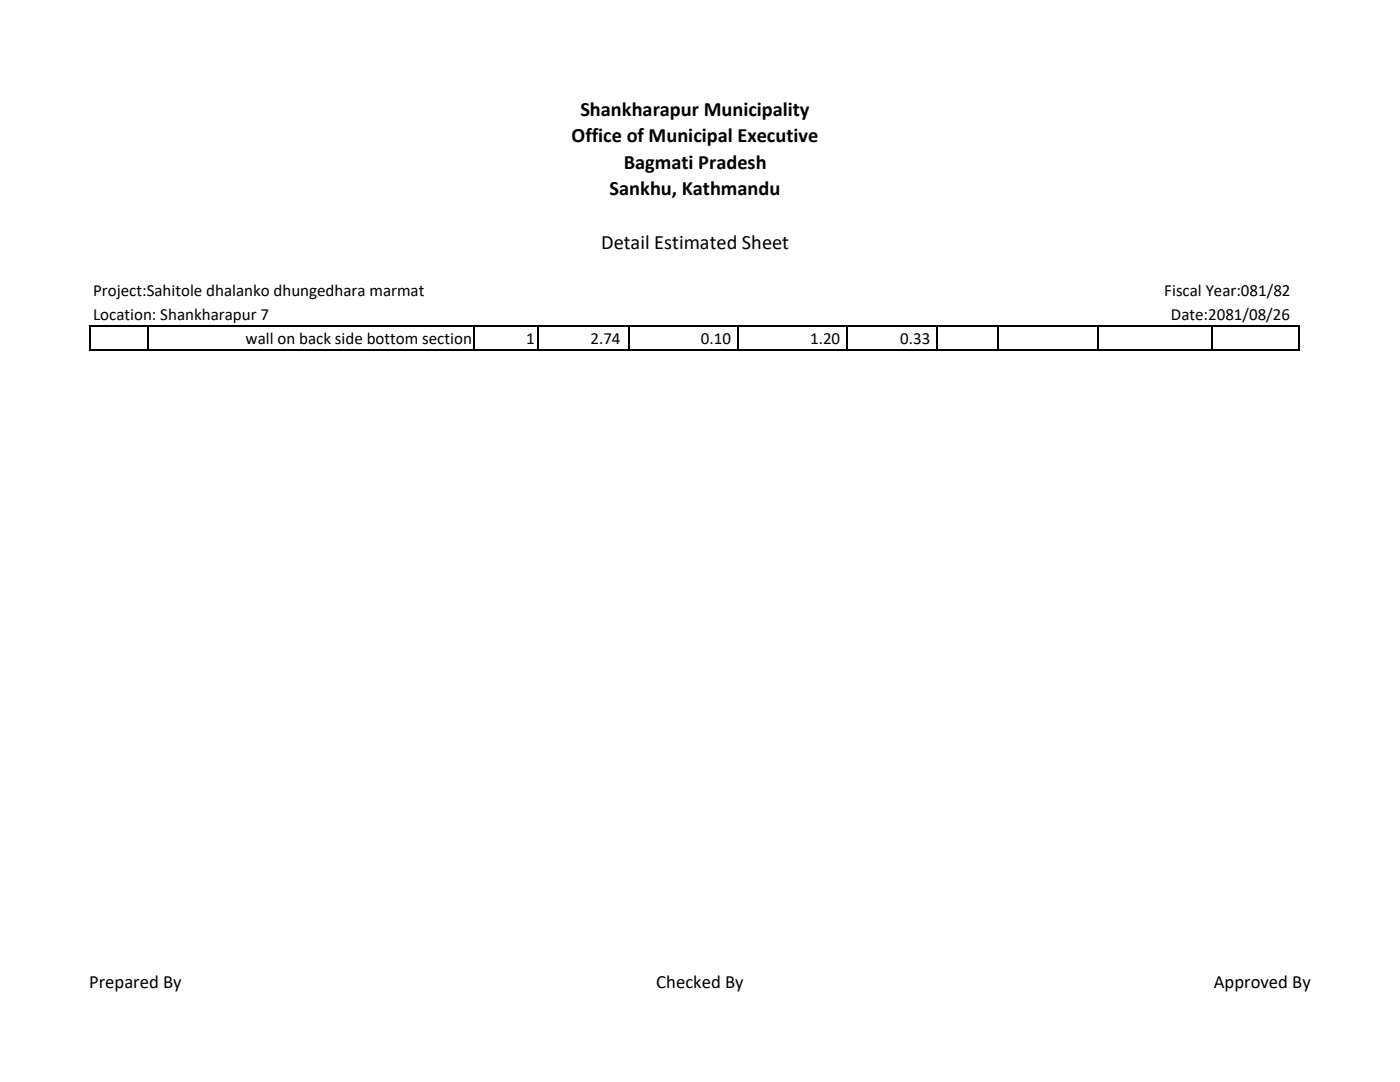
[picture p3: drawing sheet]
<svg xmlns="http://www.w3.org/2000/svg" width="279mm" height="216mm" viewBox="0 0 279 216" stroke-linecap="round" stroke-linejoin="round" font-family="sans-serif">
<defs><g id="words">
<g font-size="4.1">
<text x="115.8" y="23.1">Shankharapur Municipality</text>
<text x="114.1" y="28.4">Office of Municipal Executive</text>
<text x="124.5" y="33.7">Bagmati Pradesh</text>
<text x="121.7" y="38.9">Sankhu, Kathmandu</text>
<text x="120" y="49.7">Detail Estimated Sheet</text>
</g>
<g font-size="3.7">
<text x="17.8" y="197.1">Prepared By</text>
<text x="131" y="197.1">Checked By</text>
<text x="242.2" y="197.1">Approved By</text>
</g>
<g font-size="3.4">
<text x="18.6" y="59.1">Project:Sahitole dhalanko dhungedhara marmat</text>
<text x="232.4" y="59.1">Fiscal Year:081/82</text>
<text x="18.6" y="63.8">Location: Shankharapur 7</text>
<text x="233.7" y="63.8">Date:2081/08/26</text>
<text x="49" y="68.6">wall on back side bottom section</text>
<text x="105" y="68.6">1</text>
<text x="117.8" y="68.6">2.74</text>
<text x="139.9" y="68.6">0.10</text>
<text x="161.7" y="68.6">1.20</text>
<text x="179.7" y="68.6">0.33</text>
</g>
</g></defs>
<g fill="none" stroke="#000" stroke-width=".34">
<path d="M17.9 64.9v5M18.1 65.1h241.3M18.1 69.8h241.3M29.6 65.2v4.7M94.6 65.2v4.7M107.3 65.2v4.7M125.5 65.2v4.7M147.3 65.2v4.7M169.1 65.2v4.7M187.1 65.2v4.7M199.1 65.2v4.7M219 65.2v4.7"/>
<path d="M241.9 65.2v4.7M259.2 65.2v4.7"/>
</g>
<use href="#words"/>
</svg>
